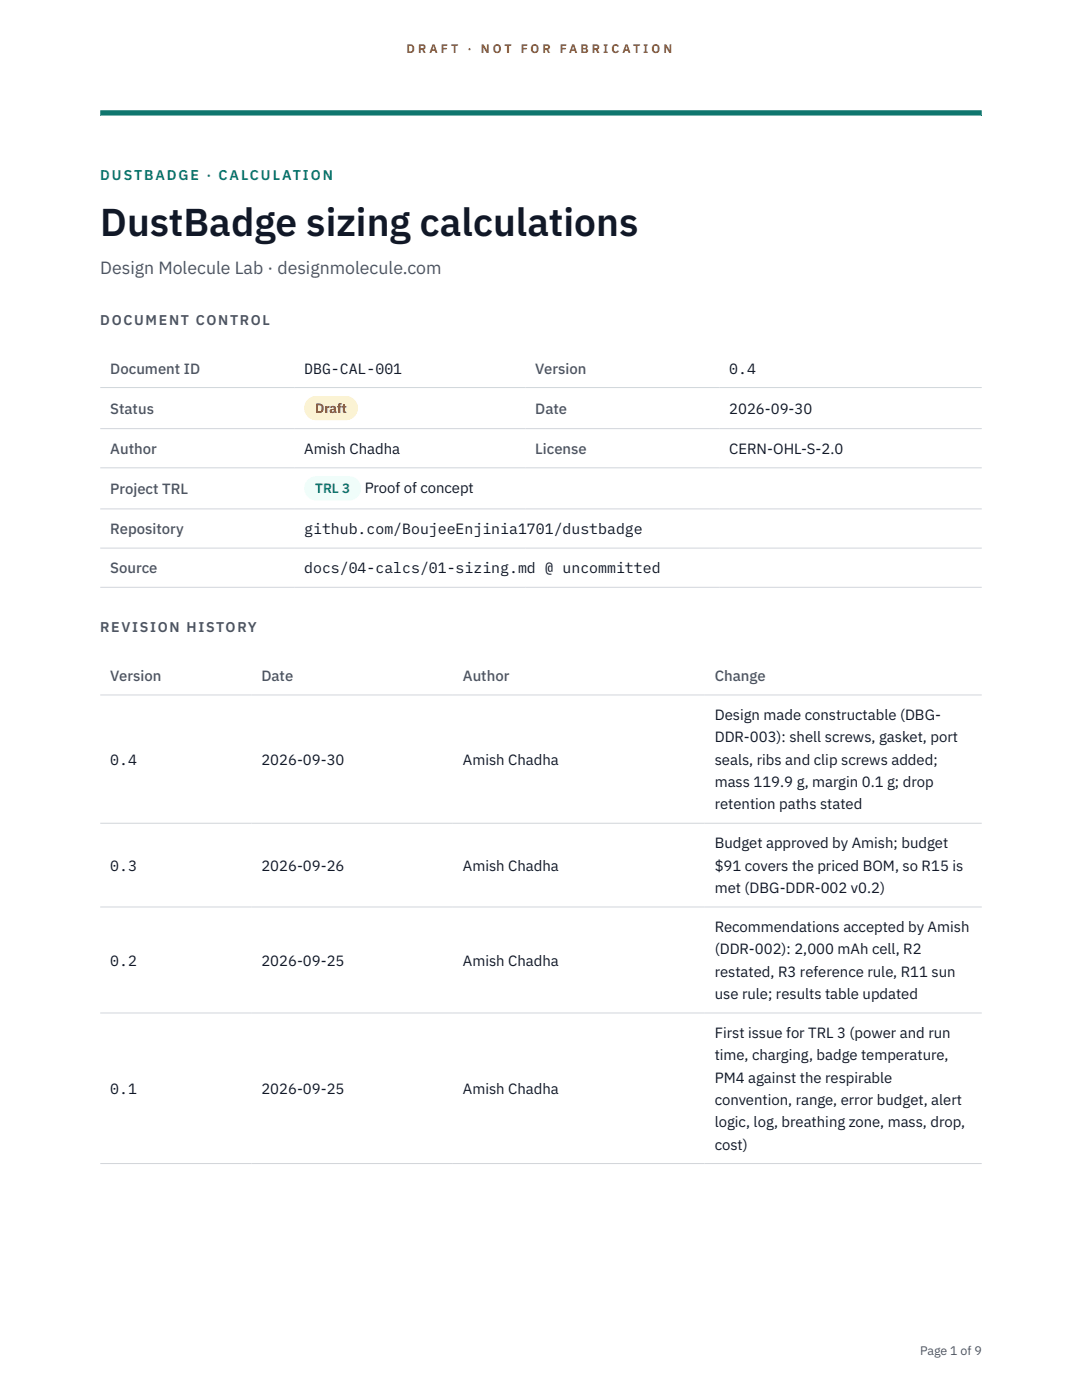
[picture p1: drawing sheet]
<svg xmlns="http://www.w3.org/2000/svg" width="216mm" height="279mm" viewBox="0 0 216 279" stroke-linecap="round" stroke-linejoin="round" font-family="sans-serif">
<defs><g id="words">
<text font-size="7.8" fill="#111827" x="20" y="47.1">DustBadge sizing calculations</text>
<text font-size="3.5" fill="#4b5563" x="20" y="54.6">Design Molecule Lab · designmolecule.com</text>
<g font-size="3" fill="#4b5563">
<text x="22" y="74.5">Document ID</text>
<text x="106.8" y="74.5">Version</text>
<text x="22" y="82.6">Status</text>
<text x="106.8" y="82.6">Date</text>
<text x="22" y="90.6">Author</text>
<text x="106.8" y="90.6">License</text>
<text x="22" y="98.6">Project TRL</text>
<text x="22" y="106.6">Repository</text>
<text x="22" y="114.4">Source</text>
<text x="22" y="135.9">Version</text>
<text x="52.2" y="135.9">Date</text>
<text x="92.4" y="135.9">Author</text>
<text x="142.6" y="135.9">Change</text>
</g>
<g font-size="3" fill="#111827">
<text x="60.7" y="74.5">DBG-CAL-001</text>
<text x="145.5" y="74.5">0.4</text>
<text x="145.5" y="82.6">2026-09-30</text>
<text x="60.7" y="90.6">Amish Chadha</text>
<text x="145.5" y="90.6">CERN-OHL-S-2.0</text>
<text x="72.8" y="98.5">Proof of concept</text>
<text x="60.7" y="106.6">github.com/BoujeeEnjinia1701/dustbadge</text>
<text x="60.7" y="114.4">docs/04-calcs/01-sizing.md @ uncommitted</text>
<text x="142.6" y="143.7">Design made constructable (DBG-</text>
<text x="142.6" y="148.2">DDR-003): shell screws, gasket, port</text>
<text x="22" y="152.6">0.4</text>
<text x="52.2" y="152.6">2026-09-30</text>
<text x="92.4" y="152.6">Amish Chadha</text>
<text x="142.6" y="152.6">seals, ribs and clip screws added;</text>
<text x="142.6" y="157.1">mass 119.9 g, margin 0.1 g; drop</text>
<text x="142.6" y="161.5">retention paths stated</text>
<text x="22" y="173.8">0.3</text>
<text x="52.2" y="173.8">2026-09-26</text>
<text x="92.4" y="173.8">Amish Chadha</text>
<text x="142.6" y="169.3">Budget approved by Amish; budget</text>
<text x="142.6" y="173.8">$91 covers the priced BOM, so R15 is</text>
<text x="142.6" y="178.2">met (DBG-DDR-002 v0.2)</text>
<text x="142.6" y="186">Recommendations accepted by Amish</text>
<text x="142.6" y="190.5">(DDR-002): 2,000 mAh cell, R2</text>
<text x="22" y="192.7">0.2</text>
<text x="52.2" y="192.7">2026-09-25</text>
<text x="92.4" y="192.7">Amish Chadha</text>
<text x="142.6" y="194.9">restated, R3 reference rule, R11 sun</text>
<text x="142.6" y="199.4">use rule; results table updated</text>
<text x="142.6" y="207.2">First issue for TRL 3 (power and run</text>
<text x="142.6" y="211.6">time, charging, badge temperature,</text>
<text x="22" y="218.3">0.1</text>
<text x="52.2" y="218.3">2026-09-25</text>
<text x="92.4" y="218.3">Amish Chadha</text>
<text x="142.6" y="216.1">PM4 against the respirable</text>
<text x="142.6" y="220.5">convention, range, error budget, alert</text>
<text x="142.6" y="225">logic, log, breathing zone, mass, drop,</text>
<text x="142.6" y="229.4">cost)</text>
</g>
<text font-size="2.8" fill="#0f766e" x="20" y="36">DUSTBADGE · CALCULATION</text>
<g font-size="2.8" fill="#4b5563">
<text x="20" y="64.8">DOCUMENT CONTROL</text>
<text x="20" y="126.2">REVISION HISTORY</text>
</g>
<text font-size="2.7" fill="#92400e" x="62.9" y="82.5">Draft</text>
<text font-size="2.7" fill="#0f766e" x="62.9" y="98.5">TRL 3</text>
<g font-size="2.5" fill="#b45309">
<text x="81.1" y="10.5">D R A F T</text>
<text x="93.3" y="10.5">·</text>
<text x="95.9" y="10.5">N O T</text>
<text x="103.9" y="10.5">F O R</text>
<text x="111.7" y="10.5">F A B R I C A T I O N</text>
</g>
<text font-size="2.5" fill="#4b5563" x="183.6" y="270.3">Page 1 of 9</text>
</g></defs>
<path d="M20 23.1h175.9zM20 22h175.9v1.1h-175.9z" fill-rule="evenodd" fill="#0f766e"/>
<path d="M20 77.3h175.9M20 85.5h175.9M20 93.4h175.9M20 101.6h175.9M20 109.4h175.9M20 117.2h175.9M20 138.7h175.9M20 164.3h175.9M20 181h175.9M20 202.2h175.9M20 232.2h175.9" fill="none" stroke="#d1d5db" stroke-width=".2"/>
<path d="M60.7 79h10.7v4.9h-10.7z" fill="#fef3c7"/>
<path d="M60.7 95.1h11.4v4.8h-11.4z" fill="#f0fdfa"/>
<use href="#words"/>
</svg>
